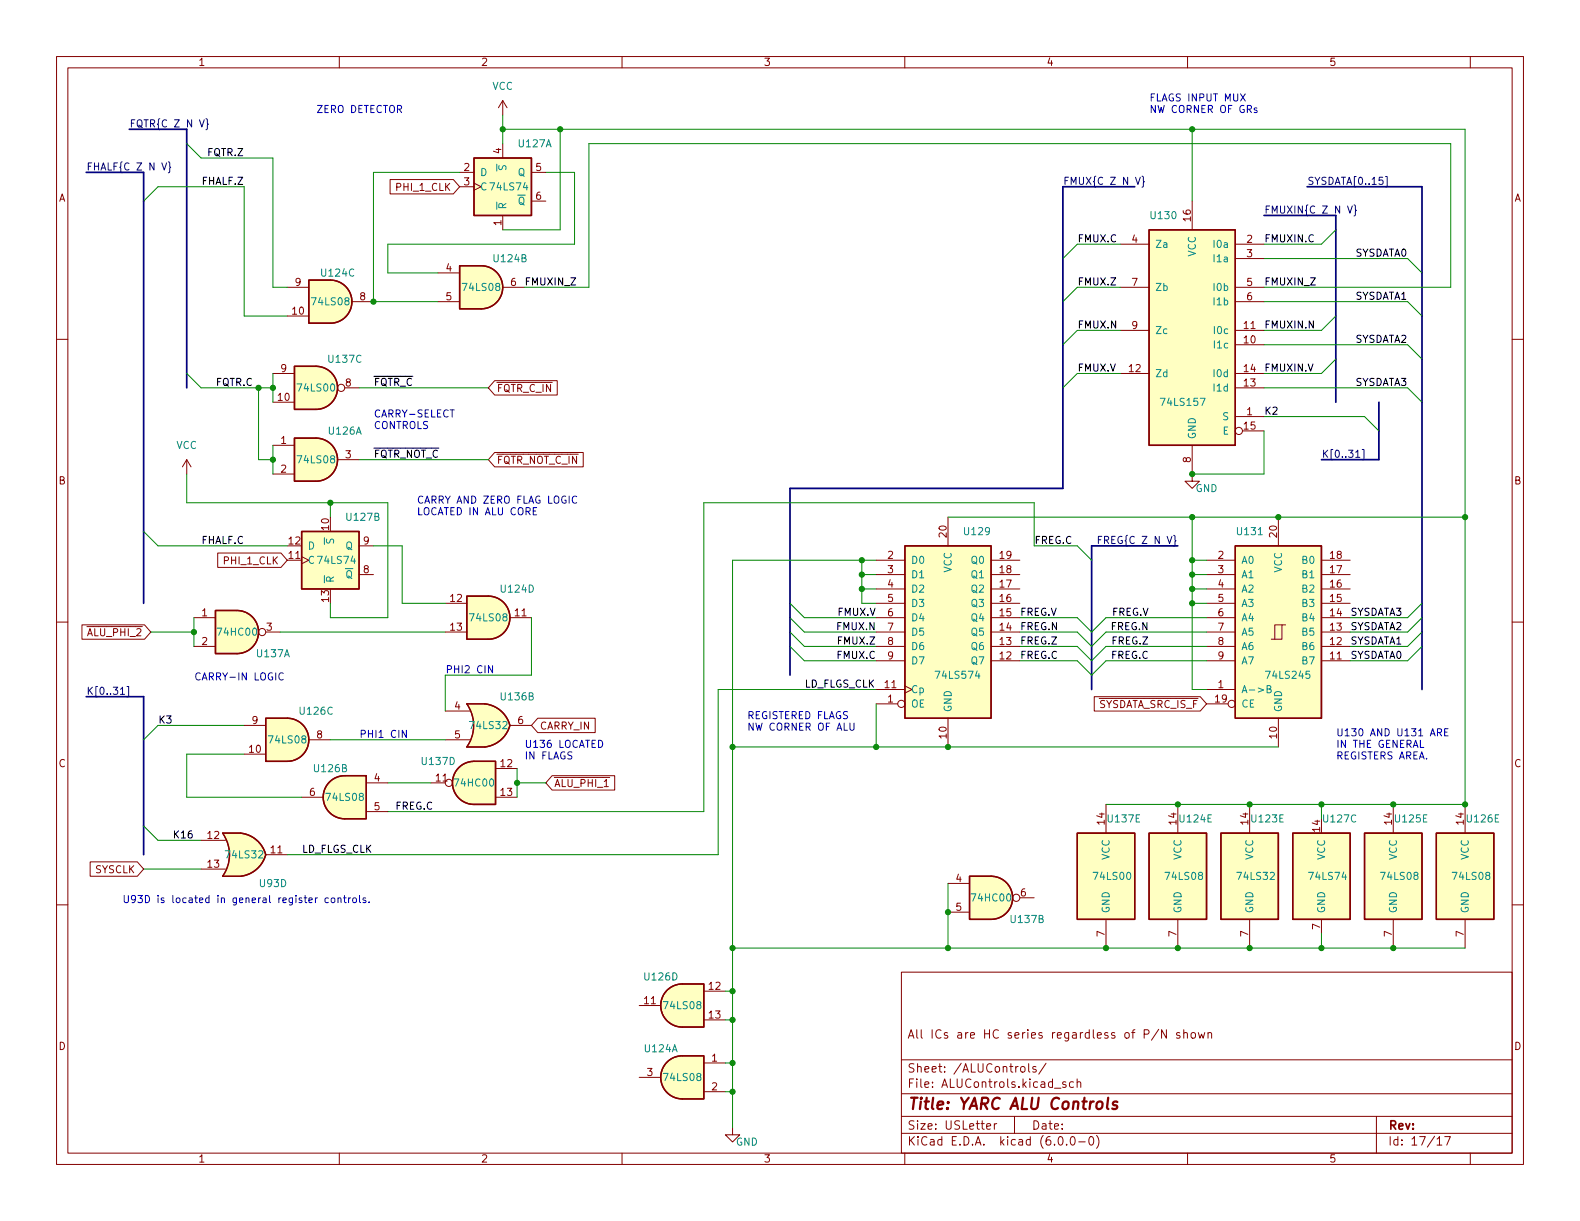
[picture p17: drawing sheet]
<svg xmlns="http://www.w3.org/2000/svg" width="279mm" height="216mm" viewBox="0 0 279 216" stroke-linecap="round" stroke-linejoin="round" font-family="sans-serif">
<defs><g id="words">
<text font-size="2.8" fill="#840000" x="160.4" y="196.2">Title: YARC ALU Controls</text>
<g font-size="2.1" fill="#840000">
<text x="160.4" y="183.6">All ICs are HC series regardless of P/N shown</text>
<text x="160.4" y="189.7">Sheet: /ALUControls/</text>
<text x="160.4" y="192.4">File: ALUControls.kicad_sch</text>
<text x="160.4" y="202.5">KiCad E.D.A. kicad (6.0.0-0)</text>
<text x="160.4" y="199.7">Size: USLetter</text>
<text x="182.4" y="199.7">Date:</text>
<text x="245.4" y="199.7">Rev:</text>
<text x="245.4" y="202.5">Id: 17/17</text>
</g>
<g font-size="1.8" fill="#840000">
<text x="35" y="11.6">1</text>
<text x="85" y="11.6">2</text>
<text x="135" y="11.6">3</text>
<text x="185" y="11.6">4</text>
<text x="235" y="11.6">5</text>
<text x="88.6" y="27.2" transform="rotate(-90 88.6 27.2)">4</text>
<text x="10.3" y="35.6">A</text>
<text x="70.3" y="33.7">PHI_1_CLK</text>
<text x="82.1" y="30.2">2</text>
<text x="82.1" y="32.8">3</text>
<text x="94.8" y="30.2">5</text>
<text x="94.8" y="35.3">6</text>
<text x="267.7" y="35.6">A</text>
<text x="88.6" y="39.9" transform="rotate(-90 88.6 39.9)">1</text>
<text x="210.6" y="39.1" transform="rotate(-90 210.6 39.1)">16</text>
<text x="200.2" y="42.9">4</text>
<text x="220.5" y="42.9">2</text>
<text x="220.5" y="45.5">3</text>
<text x="52.2" y="50.5">9</text>
<text x="63.6" y="53.1">8</text>
<text x="78.9" y="48">4</text>
<text x="78.9" y="53.1">5</text>
<text x="90.3" y="50.5">6</text>
<text x="200.2" y="50.5">7</text>
<text x="220.5" y="50.5">5</text>
<text x="220.5" y="53.1">6</text>
<text x="51.7" y="55.6">10</text>
<text x="200.2" y="58.2">9</text>
<text x="220" y="58.2">11</text>
<text x="49.7" y="65.8">9</text>
<text x="199.7" y="65.8">12</text>
<text x="220" y="60.7">10</text>
<text x="220" y="65.8">14</text>
<text x="49.2" y="70.9">10</text>
<text x="61.1" y="68.3">8</text>
<text x="87.8" y="69.3">~{FQTR_C_IN}</text>
<text x="220" y="68.3">13</text>
<text x="220" y="75.9">15</text>
<text x="220.5" y="73.4">1</text>
<text x="49.7" y="78.5">1</text>
<text x="49.7" y="83.6">2</text>
<text x="61.1" y="81">3</text>
<text x="87.8" y="82">~{FQTR_NOT_C_IN}</text>
<text x="210.6" y="81.8" transform="rotate(-90 210.6 81.8)">8</text>
<text x="10.3" y="85.7">B</text>
<text x="267.7" y="85.7">B</text>
<text x="58.2" y="93.7" transform="rotate(-90 58.2 93.7)">10</text>
<text x="167.4" y="95" transform="rotate(-90 167.4 95)">20</text>
<text x="225.8" y="95" transform="rotate(-90 225.8 95)">20</text>
<text x="39.8" y="99.8">PHI_1_CLK</text>
<text x="51.1" y="98.8">11</text>
<text x="51.1" y="96.3">12</text>
<text x="64.3" y="101.3">8</text>
<text x="64.3" y="96.3">9</text>
<text x="157" y="98.8">2</text>
<text x="157" y="101.3">3</text>
<text x="176.8" y="101.3">18</text>
<text x="176.8" y="98.8">19</text>
<text x="215.4" y="98.8">2</text>
<text x="215.4" y="101.3">3</text>
<text x="235.2" y="101.3">17</text>
<text x="235.2" y="98.8">18</text>
<text x="58.2" y="106.4" transform="rotate(-90 58.2 106.4)">13</text>
<text x="79.7" y="106.4">12</text>
<text x="157" y="103.9">4</text>
<text x="157" y="106.4">5</text>
<text x="176.8" y="106.4">16</text>
<text x="176.8" y="103.9">17</text>
<text x="215.4" y="103.9">4</text>
<text x="215.4" y="106.4">5</text>
<text x="235.2" y="106.4">15</text>
<text x="235.2" y="103.9">16</text>
<text x="14.3" y="112.5">~{ALU_PHI_2}</text>
<text x="35.7" y="109">1</text>
<text x="47.1" y="111.5">3</text>
<text x="79.7" y="111.5">13</text>
<text x="91.1" y="109">11</text>
<text x="157" y="109">6</text>
<text x="157" y="111.5">7</text>
<text x="176.8" y="111.5">14</text>
<text x="176.8" y="109">15</text>
<text x="215.4" y="109">6</text>
<text x="215.4" y="111.5">7</text>
<text x="235.2" y="111.5">13</text>
<text x="235.2" y="109">14</text>
<text x="35.7" y="114">2</text>
<text x="157" y="114">8</text>
<text x="157" y="116.6">9</text>
<text x="176.8" y="116.6">12</text>
<text x="176.8" y="114">13</text>
<text x="215.4" y="114">8</text>
<text x="215.4" y="116.6">9</text>
<text x="235.2" y="116.6">11</text>
<text x="235.2" y="114">12</text>
<text x="80.4" y="125.5">4</text>
<text x="156.5" y="121.7">11</text>
<text x="157" y="124.2">1</text>
<text x="192.7" y="125.2">~{SYSDATA_SRC_IS_F}</text>
<text x="214.9" y="124.2">19</text>
<text x="215.4" y="121.7">1</text>
<text x="44.6" y="128">9</text>
<text x="56" y="130.6">8</text>
<text x="80.4" y="130.6">5</text>
<text x="91.6" y="128">6</text>
<text x="95.4" y="129">CARRY_IN</text>
<text x="167.4" y="130.5" transform="rotate(-90 167.4 130.5)">10</text>
<text x="225.8" y="130.5" transform="rotate(-90 225.8 130.5)">10</text>
<text x="10.3" y="135.6">C</text>
<text x="44.1" y="133.1">10</text>
<text x="88.6" y="135.6">12</text>
<text x="267.7" y="135.6">C</text>
<text x="54.8" y="140.7">6</text>
<text x="66.2" y="138.2">4</text>
<text x="66.2" y="143.3">5</text>
<text x="77.1" y="138.2">11</text>
<text x="88.6" y="140.7">13</text>
<text x="97.9" y="139.2">~{ALU_PHI_1}</text>
<text x="36.7" y="148.3">12</text>
<text x="195.3" y="145.8" transform="rotate(-90 195.3 145.8)">14</text>
<text x="208" y="145.8" transform="rotate(-90 208 145.8)">14</text>
<text x="220.7" y="145.8" transform="rotate(-90 220.7 145.8)">14</text>
<text x="233.4" y="147" transform="rotate(-90 233.4 147)">14</text>
<text x="246.1" y="145.8" transform="rotate(-90 246.1 145.8)">14</text>
<text x="258.8" y="145.8" transform="rotate(-90 258.8 145.8)">14</text>
<text x="16.8" y="154.4">SYSCLK</text>
<text x="36.7" y="153.4">13</text>
<text x="47.9" y="150.9">11</text>
<text x="169.1" y="156">4</text>
<text x="169.1" y="161">5</text>
<text x="180.5" y="158.5">6</text>
<text x="195.3" y="165.6" transform="rotate(-90 195.3 165.6)">7</text>
<text x="208" y="165.6" transform="rotate(-90 208 165.6)">7</text>
<text x="220.7" y="165.6" transform="rotate(-90 220.7 165.6)">7</text>
<text x="233.4" y="164.3" transform="rotate(-90 233.4 164.3)">7</text>
<text x="246.1" y="165.6" transform="rotate(-90 246.1 165.6)">7</text>
<text x="258.8" y="165.6" transform="rotate(-90 258.8 165.6)">7</text>
<text x="114" y="177.5">11</text>
<text x="125.4" y="175">12</text>
<text x="10.3" y="185.7">D</text>
<text x="125.4" y="180.1">13</text>
<text x="267.7" y="185.7">D</text>
<text x="114.4" y="190.2">3</text>
<text x="125.9" y="187.7">1</text>
<text x="125.9" y="192.8">2</text>
<text x="35" y="205.6">1</text>
<text x="85" y="205.6">2</text>
<text x="135" y="205.6">3</text>
<text x="185" y="205.6">4</text>
<text x="235" y="205.6">5</text>
</g>
<g font-size="1.8" fill="#008484">
<text x="87" y="15.9">VCC</text>
<text x="91.8" y="26">U127A</text>
<text x="84.8" y="31.1">D</text>
<text x="84.8" y="33.7">C 74LS74</text>
<text x="91.6" y="31.1">Q</text>
<text x="89.5" y="37.1" transform="rotate(-90 89.5 37.1)">~{R}</text>
<text x="90.2" y="36.2">~{Q}</text>
<text x="203.6" y="38.7">U130</text>
<text x="87.4" y="46.4">U124B</text>
<text x="204.2" y="43.8">Za</text>
<text x="211.5" y="45.4" transform="rotate(-90 211.5 45.4)">VCC</text>
<text x="215" y="43.8">I0a</text>
<text x="215" y="46.4">I1a</text>
<text x="55.3" y="54">74LS08</text>
<text x="56.9" y="48.9">U124C</text>
<text x="82" y="51.4">74LS08</text>
<text x="204.2" y="51.4">Zb</text>
<text x="214.9" y="51.4">I0b</text>
<text x="214.9" y="54">I1b</text>
<text x="204.2" y="59.1">Zc</text>
<text x="215" y="59.1">I0c</text>
<text x="58.2" y="64.1">U137C</text>
<text x="215" y="61.6">I1c</text>
<text x="52.8" y="69.2">74LS00</text>
<text x="204.2" y="66.7">Zd</text>
<text x="205.5" y="71.8">74LS157</text>
<text x="214.9" y="69.2">I1d</text>
<text x="214.9" y="66.7">I0d</text>
<text x="58.2" y="76.8">U126A</text>
<text x="211.5" y="77.7" transform="rotate(-90 211.5 77.7)">GND</text>
<text x="216.2" y="74.3">S</text>
<text x="216.2" y="76.8">E</text>
<text x="31.2" y="79.4">VCC</text>
<text x="52.8" y="81.9">74LS08</text>
<text x="211.4" y="87">GND</text>
<text x="61.4" y="92.1">U127B</text>
<text x="170.6" y="94.6">U129</text>
<text x="218.9" y="94.6">U131</text>
<text x="54.4" y="99.7">C 74LS74</text>
<text x="54.4" y="97.2">D</text>
<text x="61.1" y="97.2">Q</text>
<text x="161" y="99.7">D0</text>
<text x="168.3" y="101.3" transform="rotate(-90 168.3 101.3)">VCC</text>
<text x="171.9" y="99.7">Q0</text>
<text x="219.5" y="99.7">A0</text>
<text x="226.7" y="101.3" transform="rotate(-90 226.7 101.3)">VCC</text>
<text x="230.4" y="99.7">B0</text>
<text x="59.1" y="103.1" transform="rotate(-90 59.1 103.1)">~{R}</text>
<text x="59.7" y="102.2">~{Q}</text>
<text x="88.7" y="104.8">U124D</text>
<text x="161" y="102.2">D1</text>
<text x="161" y="104.8">D2</text>
<text x="161" y="107.3">D3</text>
<text x="171.9" y="107.3">Q3</text>
<text x="171.9" y="104.8">Q2</text>
<text x="171.9" y="102.2">Q1</text>
<text x="219.5" y="102.2">A1</text>
<text x="219.5" y="104.8">A2</text>
<text x="219.5" y="107.3">A3</text>
<text x="230.4" y="107.3">B3</text>
<text x="230.4" y="104.8">B2</text>
<text x="230.4" y="102.2">B1</text>
<text x="38.7" y="112.4">74HC00</text>
<text x="83.3" y="109.9">74LS08</text>
<text x="161" y="109.9">D4</text>
<text x="161" y="112.4">D5</text>
<text x="171.9" y="112.4">Q5</text>
<text x="171.9" y="109.9">Q4</text>
<text x="219.5" y="109.9">A4</text>
<text x="219.5" y="112.4">A5</text>
<text x="230.4" y="112.4">B5</text>
<text x="230.4" y="109.9">B4</text>
<text x="45.5" y="116.2">U137A</text>
<text x="161" y="114.9">D6</text>
<text x="161" y="117.5">D7</text>
<text x="171.9" y="117.5">Q7</text>
<text x="171.9" y="114.9">Q6</text>
<text x="219.5" y="114.9">A6</text>
<text x="219.5" y="117.5">A7</text>
<text x="230.4" y="117.5">B7</text>
<text x="230.4" y="114.9">B6</text>
<text x="88.7" y="123.8">U136B</text>
<text x="161" y="125.1">OE</text>
<text x="161" y="122.6">Cp</text>
<text x="165.7" y="120">74LS574</text>
<text x="168.3" y="126" transform="rotate(-90 168.3 126)">GND</text>
<text x="219.5" y="122.6">A-&gt;B</text>
<text x="219.5" y="125.1">CE</text>
<text x="224.2" y="120">74LS245</text>
<text x="226.7" y="126" transform="rotate(-90 226.7 126)">GND</text>
<text x="47.7" y="131.4">74LS08</text>
<text x="53.1" y="126.4">U126C</text>
<text x="83.3" y="128.9">74LS32</text>
<text x="55.7" y="136.5">U126B</text>
<text x="74.7" y="135.3">U137D</text>
<text x="57.9" y="141.6">74LS08</text>
<text x="80.6" y="139.1">74HC00</text>
<text x="196" y="145.4">U137E</text>
<text x="208.7" y="145.4">U124E</text>
<text x="221.4" y="145.4">U123E</text>
<text x="234.1" y="145.4">U127C</text>
<text x="246.8" y="145.4">U125E</text>
<text x="259.5" y="145.4">U126E</text>
<text x="40.1" y="151.8">74LS32</text>
<text x="193.6" y="155.6">74LS00</text>
<text x="196.2" y="152.1" transform="rotate(-90 196.2 152.1)">VCC</text>
<text x="206.3" y="155.6">74LS08</text>
<text x="208.9" y="152.1" transform="rotate(-90 208.9 152.1)">VCC</text>
<text x="219" y="155.6">74LS32</text>
<text x="221.6" y="152.1" transform="rotate(-90 221.6 152.1)">VCC</text>
<text x="231.7" y="155.6">74LS74</text>
<text x="234.3" y="152.1" transform="rotate(-90 234.3 152.1)">VCC</text>
<text x="244.4" y="155.6">74LS08</text>
<text x="247" y="152.1" transform="rotate(-90 247 152.1)">VCC</text>
<text x="257.1" y="155.6">74LS08</text>
<text x="259.7" y="152.1" transform="rotate(-90 259.7 152.1)">VCC</text>
<text x="46" y="156.8">U93D</text>
<text x="172" y="159.4">74HC00</text>
<text x="196.2" y="161.5" transform="rotate(-90 196.2 161.5)">GND</text>
<text x="208.9" y="161.5" transform="rotate(-90 208.9 161.5)">GND</text>
<text x="221.6" y="161.5" transform="rotate(-90 221.6 161.5)">GND</text>
<text x="234.3" y="161.5" transform="rotate(-90 234.3 161.5)">GND</text>
<text x="247" y="161.5" transform="rotate(-90 247 161.5)">GND</text>
<text x="259.7" y="161.5" transform="rotate(-90 259.7 161.5)">GND</text>
<text x="178.9" y="163.2">U137B</text>
<text x="114.1" y="173.4">U126D</text>
<text x="117.6" y="178.4">74LS08</text>
<text x="114.1" y="186.1">U124A</text>
<text x="117.6" y="191.1">74LS08</text>
<text x="130.1" y="202.6">GND</text>
</g>
<g font-size="1.8" fill="#0000c2">
<text x="203.2" y="17.9">FLAGS INPUT MUX</text>
<text x="55.9" y="20">ZERO DETECTOR</text>
<text x="203.2" y="20">NW CORNER OF GRs</text>
<text x="66" y="73.8">CARRY-SELECT</text>
<text x="66" y="75.9">CONTROLS</text>
<text x="73.7" y="89">CARRY AND ZERO FLAG LOGIC</text>
<text x="73.7" y="91.1">LOCATED IN ALU CORE</text>
<text x="78.7" y="119">PHI2 CIN</text>
<text x="34.3" y="120.3">CARRY-IN LOGIC</text>
<text x="63.5" y="130.5">PHI1 CIN</text>
<text x="132.1" y="127.1">REGISTERED FLAGS</text>
<text x="132.1" y="129.2">NW CORNER OF ALU</text>
<text x="236.2" y="130.2">U130 AND U131 ARE</text>
<text x="92.7" y="132.2">U136 LOCATED</text>
<text x="92.7" y="134.3">IN FLAGS</text>
<text x="236.2" y="132.2">IN THE GENERAL</text>
<text x="236.2" y="134.3">REGISTERS AREA.</text>
<text x="21.6" y="159.7">U93D is located in general register controls.</text>
</g>
<g font-size="1.8" fill="#000084">
<text x="22.9" y="22.5">FQTR{C Z N V}</text>
<text x="15.2" y="30.1">FHALF{C Z N V}</text>
<text x="188" y="32.7">FMUX{C Z N V}</text>
<text x="231.1" y="32.7">SYSDATA[0..15]</text>
<text x="223.5" y="37.8">FMUXIN{C Z N V}</text>
<text x="233.7" y="80.9">K[0..31]</text>
<text x="195.7" y="96.2">FREG{C Z N V}</text>
<text x="15.2" y="122.8">K[0..31]</text>
</g>
<g font-size="1.8">
<text x="36.8" y="27.6">FQTR.Z</text>
<text x="35.8" y="32.7">FHALF.Z</text>
<text x="190.5" y="42.8">FMUX.C</text>
<text x="223.5" y="42.8">FMUXIN.C</text>
<text x="239.5" y="45.4">SYSDATA0</text>
<text x="92.7" y="50.5">FMUXIN_Z</text>
<text x="190.5" y="50.5">FMUX.Z</text>
<text x="223.5" y="50.5">FMUXIN_Z</text>
<text x="239.5" y="53">SYSDATA1</text>
<text x="190.5" y="58.1">FMUX.N</text>
<text x="223.5" y="58.1">FMUXIN.N</text>
<text x="190.5" y="65.7">FMUX.V</text>
<text x="223.5" y="65.7">FMUXIN.V</text>
<text x="239.5" y="60.6">SYSDATA2</text>
<text x="38.1" y="68.2">FQTR.C</text>
<text x="66" y="68.2">~{FQTR_C}</text>
<text x="239.5" y="68.2">SYSDATA3</text>
<text x="223.5" y="73.3">K2</text>
<text x="66" y="80.9">~{FQTR_NOT_C}</text>
<text x="35.6" y="96.2">FHALF.C</text>
<text x="182.9" y="96.2">FREG.C</text>
<text x="148.2" y="111.4">FMUX.N</text>
<text x="148.3" y="108.9">FMUX.V</text>
<text x="148.4" y="114">FMUX.Z</text>
<text x="180.3" y="114">FREG.Z</text>
<text x="180.3" y="111.4">FREG.N</text>
<text x="180.3" y="108.9">FREG.V</text>
<text x="196.5" y="111.4">FREG.N</text>
<text x="196.6" y="108.9">FREG.V</text>
<text x="196.7" y="114">FREG.Z</text>
<text x="238.8" y="111.4">SYSDATA2</text>
<text x="238.8" y="114">SYSDATA1</text>
<text x="238.8" y="108.9">SYSDATA3</text>
<text x="148.2" y="116.5">FMUX.C</text>
<text x="180.3" y="116.5">FREG.C</text>
<text x="196.5" y="116.5">FREG.C</text>
<text x="238.8" y="116.5">SYSDATA0</text>
<text x="142.2" y="121.6">LD_FLGS_CLK</text>
<text x="27.9" y="127.9">K3</text>
<text x="69.8" y="143.2">FREG.C</text>
<text x="30.5" y="148.2">K16</text>
<text x="53.3" y="150.8">LD_FLGS_CLK</text>
</g>
</g></defs>
<g fill="none" stroke="#840000" stroke-width=".18">
<path d="M10 10h259.4v195.9h-259.4zM12 12h255.4v191.9h-255.4zM60 10v2M88.9 17.8l-.8 1.3M88.9 17.8v2.5M88.9 17.8l.8 1.3M110 10v2M160 10v2M210 10v2M260 10v2M69 31.7h11.2l1.1 1.3-1.1 1.3h-11.2zM81.3 30.5h2.5"/>
<path d="M81.3 33h2.5M83.8 32.4l1.3 .6-1.3 .7M88.9 25.4v2.5M88.9 38.1v2.5M94 30.5h2.5M94 35.6h2.5M210.8 35.6v5M10 60h2M50.8 50.8h3.8M50.8 55.9h3.8M62.2 53.3h3.8M77.5 53.3h3.8"/>
<path d="M77.5 48.3h3.8M88.9 50.8h3.8M198.1 58.4h5.1M198.1 43.2h5.1M198.1 50.8h5.1M218.4 58.4h5.1M218.4 43.2h5.1M218.4 45.7h5.1M218.4 50.8h5.1M218.4 53.3h5.1M267.4 60h2M48.3 66h3.8"/>
<path d="M48.3 71.1h3.8M48.3 78.7h3.8M61 68.6h2.5M87.5 67.3h11v2.6h-11l-1.1-1.3zM198.1 66h5.1M210.8 78.7v6.4h1.3l-1.3 1.3-1.3-1.3h1.3M218.4 73.7h5.1M218.4 61h5.1M218.4 66h5.1M218.4 68.6h5.1M219.7 76.2h3.8M33 81.3l-.7 1.3"/>
<path d="M33 81.3v2.5M33 81.3l.8 1.3M38.5 97.8h11.2l1.1 1.3-1.1 1.2h-11.2zM48.3 83.8h3.8M50.8 99.1h2.5M53.3 98.4l1.3 .7-1.3 .6M59.7 81.3h3.8M63.5 96.5h2.5M87.5 80h15.6v2.6h-15.6l-1.1-1.3zM154.9 99.1h5.1M167.6 91.4v5.1M175.3 99.1h5"/>
<path d="M213.4 99.1h5M226.1 91.4v5.1M233.7 99.1h5.1M10 110h2M14.5 110.5h11.1l1.1 1.3-1.1 1.2h-11.1zM34.3 109.2h3.8M34.3 114.3h3.8M47 111.8h2.5M63.5 101.6h2.5M78.7 106.7h3.8M78.7 111.8h3.8M90.2 109.2h3.8"/>
<path d="M154.9 109.2h5.1M154.9 106.7h5.1M154.9 111.8h5.1M154.9 116.8h5.1M154.9 114.3h5.1M154.9 104.1h5.1M154.9 101.6h5.1M175.3 109.2h5M175.3 106.7h5M175.3 111.8h5M175.3 116.8h5M175.3 114.3h5"/>
<path d="M175.3 104.1h5M175.3 101.6h5M213.4 109.2h5M213.4 106.7h5M213.4 111.8h5M213.4 116.8h5M213.4 114.3h5M213.4 104.1h5M213.4 101.6h5M226.7 110.5h-1.3v2.5M227.3 110.5h-.6v2.5h-1.9M233.7 109.2h5.1"/>
<path d="M233.7 106.7h5.1M233.7 111.8h5.1M233.7 116.8h5.1M233.7 114.3h5.1M233.7 104.1h5.1M233.7 101.6h5.1M267.4 110h2M43.2 128.3h3.8M43.2 133.4h3.8M54.6 130.8h3.8M64.8 138.4h3.8M76.2 138.4h2.5"/>
<path d="M78.7 125.7h4.4M78.7 130.8h4.4M85.7 124.5h-3.2a6.6 6.6 0 0 1 0 7.6h3.2M87.6 135.9h3.8M90.2 128.3h3.8M95.1 127h10.2v2.5h-10.2l-1.1-1.2zM97.6 137.2h11.1v2.5h-11.1l-1.1-1.3zM154.9 121.9h5.1M154.9 124.5h3.8M160 121.3l1.3 .6-1.3 .7M167.6 127v5.1M193.5 123.2h18.7l1.2 1.3-1.2 1.2h-18.7z"/>
<path d="M213.4 121.9h5M213.4 124.5h3.8M226.1 127v5.1M10 160h2M15.9 152.4h8.4l1.1 1.3-1.1 1.2h-8.4zM35.6 148.6h4.3M35.6 153.7h4.3M42.5 147.3h-3.1a6.6 6.6 0 0 1 0 7.6h3.1M47 151.1h3.8M53.3 141h3.8M64.8 143.5h3.8M87.6 141h3.8"/>
<path d="M167.6 156.2h3.8M180.3 158.8h2.6M195.6 142.2v5.1M208.3 142.2v5.1M221 142.2v5.1M246.4 142.2v5.1M259.1 142.2v5.1M267.4 160h2M113 177.8h3.8M124.5 175.3h3.8M159.4 171.9h108v32h-108zM167.6 161.3h3.8"/>
<path d="M195.6 162.6v5M208.3 162.6v5M221 162.6v5M233.7 162.6v2.5M246.4 162.6v5M259.1 162.6v5M113 190.5h3.8M124.5 180.3h3.8M124.5 188h3.8M124.5 193h3.8M129.5 199.4v1.3h1.3l-1.3 1.2-1.2-1.2h1.2M159.4 197.4h108"/>
<path d="M159.4 193.4h108M159.4 187.4h108M174.5 199.2l.7-.2-.1-.3h-.4l-.2 .2v.7h.6M175.8 198.7v1M176.3 198.7h-.3l-.2 .3M179.4 197.4v3M180.6 188.7l.4-.1 .3 .3v.4l-.3 .3-.4-.1-.1-.2v-.4zM181.9 188.1v1.3l.2 .2M183.2 188.7l-.4-.1-.2 .2 .1 .2 .5 .1v.4h-.6M185 188l-1.3 1.9M186.5 192.4h1.1M188.5 191.4l-.4-.1-.2 .2 .1 .2 .5 .2v.3h-.6"/>
<path d="M189.8 191.4l-.4-.1-.3 .3v.4l.2 .2h.5M190.5 191.4l.2-.1 .3 .1 .1 .9M190.5 190.8v1.5M204.9 182l-1.3 1.9M206.3 182.1v1.5l-.9-1.5v1.5M208.6 182.6h-.3l-.3 .2 .1 .2 .5 .2v.3h-.6M209.3 182.7l.2-.1h.4l.1 1M209.3 182.1v1.5M210.8 182.6h.3l.3 .3v.4l-.3 .3-.3-.1-.2-.2v-.4zM211.9 182.6l.3 1 .3-.7 .3 .7 .2-1M213.6 182.7l.2-.1h.4l.1 1M213.6 182.6v1"/>
<path d="M243.4 197.4v6.5M60 203.9v2M110 203.9v2M159.4 200.4h108M160 203.9v2M187.3 201h.2a.81 .81 0 0 1 .6 .6 .81 .81 0 0 1-.3 .8l-.2 .1a.81 .81 0 0 1-.6-.6 .81 .81 0 0 1 .3-.9zM188.6 202.3v.2M189.5 201h.1a.81 .81 0 0 1 .6 .6 .81 .81 0 0 1-.3 .8l-.1 .1a.81 .81 0 0 1-.6-.6 .81 .81 0 0 1 .3-.9zM190.8 201.9h1.1M192.8 201h.1a.81 .81 0 0 1 .6 .6 .81 .81 0 0 1-.3 .8l-.2 .1a.81 .81 0 0 1-.5-.6 .81 .81 0 0 1 .3-.9zM193.9 200.8a1.72 1.72 0 0 1 0 2.2M210 203.9v2"/>
<path d="M254.1 201.4l.4-.4v1.5M254.1 202.5h.9M255.5 201h1l-.7 1.5M260 203.9v2"/>
<circle cx="60.3" cy="68.6" r=".63"/>
<circle cx="219.1" cy="76.2" r=".63"/>
<circle cx="46.4" cy="111.8" r=".63"/>
<circle cx="79.4" cy="138.4" r=".63"/>
<circle cx="159.4" cy="124.5" r=".63"/>
<circle cx="217.8" cy="124.5" r=".63"/>
<circle cx="179.7" cy="158.7" r=".63"/>
</g>
<path d="M196 194.1l-.2 1.7 .2 .3M197.6 194.9a.49 .49 0 0 0-.8 .3l.1 .1 .6 .2 .1 .2-.2 .3-.2 .1-.5-.1" fill="none" stroke="#840000" stroke-width=".4"/>
<g fill="#ffffc2" stroke="#ffffc2" stroke-width=".18">
<path d="M190.5 147.3h10.2v15.3h-10.2z"/>
<path d="M203.2 40.6h15.2v38.1h-15.2z"/>
<path d="M86.4 105.4a3.8 3.8 0 0 1 3.8 3.8 3.8 3.8 0 0 1-3.8 3.8z"/>
<path d="M82.5 105.4h3.9v7.6h-3.9z"/>
<path d="M218.4 96.5h15.3v30.5h-15.3z"/>
<path d="M160 96.5h15.3v30.5h-15.3z"/>
<path d="M85.2 126.9l5 1.4a5.2 5.2 0 0 1-4.4 3.8z"/>
<path d="M82.5 132.1h3.2z"/>
<path d="M82.5 124.5h3.2z"/>
<path d="M82.5 124.5h3.2v7.6h-3.2a6.7 6.7 0 0 0 0-7.6z"/>
<path d="M85.8 124.5a5.1 5.1 0 0 1 4.4 3.8l-5 1.3z"/>
<path d="M81.1 135.7a3.8 3.8 0 0 1 2.7-1.1v7.6a3.8 3.8 0 0 1-3.5-2.3 3.8 3.8 0 0 1 .8-4.2z"/>
<path d="M83.8 134.6h3.8v7.6h-3.8z"/>
<path d="M175.3 154.9a3.8 3.8 0 0 1 3.8 3.9 3.8 3.8 0 0 1-3.8 3.8z"/>
<path d="M171.4 154.9h3.9v7.7h-3.9z"/>
<path d="M83.8 27.9h10.2v10.2h-10.2z"/>
<path d="M58.4 49.5a3.8 3.8 0 0 1 3.8 3.8 3.8 3.8 0 0 1-3.8 3.9z"/>
<path d="M54.6 49.5h3.8v7.7h-3.8z"/>
<path d="M55.9 64.8a3.8 3.8 0 0 1 3.8 3.8 3.8 3.8 0 0 1-3.8 3.8z"/>
<path d="M52.1 64.8h3.8v7.6h-3.8z"/>
<path d="M55.9 77.5a3.8 3.8 0 0 1 3.8 3.8 3.8 3.8 0 0 1-3.8 3.8z"/>
<path d="M52.1 77.5h3.8v7.6h-3.8z"/>
<path d="M215.9 147.3h10.2v15.3h-10.2z"/>
<path d="M53.3 94h10.2v10.1h-10.2z"/>
<path d="M228.6 147.3h10.2v15.3h-10.2z"/>
<path d="M254 147.3h10.2v15.3h-10.2z"/>
<path d="M241.3 147.3h10.2v15.3h-10.2z"/>
<path d="M85.1 47a3.8 3.8 0 0 1 3.8 3.8 3.8 3.8 0 0 1-3.8 3.8z"/>
<path d="M81.3 47h3.8v7.6h-3.8z"/>
<path d="M118 175.1a3.8 3.8 0 0 1 2.6-1.1v7.6a3.8 3.8 0 0 1-3.5-2.3 3.8 3.8 0 0 1 .9-4.2z"/>
<path d="M120.6 174h3.9v7.6h-3.9z"/>
<path d="M118 187.8a3.8 3.8 0 0 1 2.6-1.1v7.6a3.8 3.8 0 0 1-3.5-2.3 3.8 3.8 0 0 1 .9-4.2z"/>
<path d="M120.6 186.7h3.9v7.6h-3.9z"/>
<path d="M42 149.8l5 1.3a5.2 5.2 0 0 1-4.4 3.8z"/>
<path d="M39.4 154.9h3.1z"/>
<path d="M39.4 147.3h3.1z"/>
<path d="M39.4 147.3h3.1v7.6h-3.1a6.7 6.7 0 0 0 0-7.6z"/>
<path d="M42.6 147.3a5.1 5.1 0 0 1 4.4 3.8l-5 1.3z"/>
<path d="M58.3 138.3a3.8 3.8 0 0 1 2.7-1.1v7.6a3.8 3.8 0 0 1-3.6-2.4 3.8 3.8 0 0 1 .9-4.1z"/>
<path d="M61 137.2h3.8v7.6h-3.8z"/>
<path d="M41.9 108a3.8 3.8 0 0 1 3.8 3.8 3.8 3.8 0 0 1-3.8 3.8z"/>
<path d="M38.1 108h3.8v7.6h-3.8z"/>
<path d="M50.8 127a3.8 3.8 0 0 1 3.8 3.8 3.8 3.8 0 0 1-3.8 3.8z"/>
<path d="M47 127h3.8v7.6h-3.8z"/>
<path d="M203.2 147.3h10.2v15.3h-10.2z"/>
</g>
<g fill="none" stroke="#840000" stroke-width=".25">
<path d="M83.8 27.9h10.2v10.2h-10.2zM58.4 49.5h-3.8v7.7h3.8M58.4 49.5a3.8 3.8 0 0 1 3.8 3.8 3.8 3.8 0 0 1-3.8 3.9M81.3 47h3.8a3.8 3.8 0 0 1 3.8 3.8 3.8 3.8 0 0 1-3.8 3.8h-3.8zM203.2 40.6h15.2v38.1h-15.2zM52.1 64.8h3.8a3.8 3.8 0 0 1 3.8 3.8 3.8 3.8 0 0 1-3.8 3.8h-3.8zM52.1 77.5h3.8a3.8 3.8 0 0 1 3.8 3.8 3.8 3.8 0 0 1-3.8 3.8h-3.8zM53.3 94h10.2v10.1h-10.2zM160 96.5h15.3v30.5h-15.3zM218.4 96.5h15.3v30.5h-15.3zM38.1 108h3.8a3.8 3.8 0 0 1 3.8 3.8 3.8 3.8 0 0 1-3.8 3.8h-3.8zM86.4 105.4h-3.9v7.6h3.9"/>
<path d="M86.4 105.4a3.8 3.8 0 0 1 3.8 3.8 3.8 3.8 0 0 1-3.8 3.8M47 127h3.8a3.8 3.8 0 0 1 3.8 3.8 3.8 3.8 0 0 1-3.8 3.8h-3.8zM58.3 138.3a3.8 3.8 0 0 1 2.7-1.1h3.8v7.6h-3.8a3.8 3.8 0 0 1-3.6-2.4 3.8 3.8 0 0 1 .9-4.1zM81.1 135.7a3.8 3.8 0 0 1 2.7-1.1h3.8v7.6h-3.8a3.8 3.8 0 0 1-3.5-2.3 3.8 3.8 0 0 1 .8-4.2zM85.7 124.5h-3.1a6.6 6.6 0 0 1 0 7.6h3.1M85.8 124.5a5.1 5.1 0 0 1 4.4 3.8M90.2 128.3a5.2 5.2 0 0 1-4.4 3.8M42.5 147.3h-3.1a6.6 6.6 0 0 1 0 7.6h3.1M42.6 147.3a5.1 5.1 0 0 1 4.4 3.8M47 151.1a5.2 5.2 0 0 1-4.4 3.8M175.3 154.9h-3.9v7.7h3.9M175.3 154.9a3.8 3.8 0 0 1 3.8 3.9 3.8 3.8 0 0 1-3.8 3.8"/>
<path d="M190.5 147.3h10.2v15.3h-10.2zM203.2 147.3h10.2v15.3h-10.2zM215.9 147.3h10.2v15.3h-10.2zM228.6 147.3h10.2v15.3h-10.2zM241.3 147.3h10.2v15.3h-10.2zM254 147.3h10.2v15.3h-10.2zM118 175.1a3.8 3.8 0 0 1 2.6-1.1h3.9v7.6h-3.9a3.8 3.8 0 0 1-3.5-2.3 3.8 3.8 0 0 1 .9-4.2zM118 187.8a3.8 3.8 0 0 1 2.6-1.1h3.9v7.6h-3.9a3.8 3.8 0 0 1-3.5-2.3 3.8 3.8 0 0 1 .9-4.2z"/>
</g>
<path d="M87.8 29v1.2M88.3 29.3l-.1 .5 .1 .1h.4l.2-.5 .3-.1 .3 .2-.1 .5M57.4 95.1v1.2M57.8 95.3l-.1 .5 .1 .2h.4l.3-.6 .3-.1 .2 .3-.1 .4M224.1 121.8h.5l.1-.2v-.3l-.6-.1v1.3h.5l.1-.1 .1-.3-.3-.3" fill="none" stroke="#008484" stroke-width=".18"/>
<g fill="none" stroke="#000084" stroke-width=".18">
<path d="M28.6 28.8l.4 1.3 .5-1.3M29.8 28.6l.2 .2v.6l.2 .2-.2 .2v.6l-.2 .2M35.3 21.2l.4 1.3 .4-1.3M36.4 21l.3 .2v.6l.1 .2-.1 .1v.7l-.3 .1M200.8 31.3l.4 1.3 .4-1.3M201.9 31.2l.3 .1v.6l.2 .2-.2 .2v.6l-.3 .2M238.3 36.4l.4 1.3 .4-1.3M239.4 36.2l.3 .2v.6l.2 .2-.2 .2v.6l-.3 .2M245 31.2h.3v1.8h-.3M240.9 79.5h.3v1.8h-.3M194.2 95.4h.5M194.8 94.8h-.6v1.3"/>
<path d="M239.7 80.9h.8M21.3 122.8h.7M22.5 121.4h.3v1.8h-.3"/>
</g>
<g fill="none" stroke="#0000c2" stroke-width=".18">
<path d="M219.4 16.6l.8 1.3M220.2 16.6l-.8 1.3M222.3 19.1h-.3l-.2 .1v.2l.5 .1v.3h-.5M79.6 72.5h.7M94.3 90.4h.4M94.9 89.8h-.6v1.2h.6M102 87.8a.6 .6 0 0 0-.9 .5 .6 .6 0 0 0 .6 .7l.3-.1M50.1 119.1a.6 .6 0 0 0-.8 .4 .6 .6 0 0 0 .5 .7l.3-.1M87.1 117.7v1.3l-.7-1.3v1.3M71.9 129.1v1.3l-.8-1.3v1.3M105.8 130.9a.64 .64 0 0 1 .8 .6 .64 .64 0 0 1-.8 .7zM150.3 127.9v1l.2 .2h.3l.2-.2v-1"/>
<path d="M251.2 130.9v1.3h.6M254.2 129.5h.6l.1-.2v-.3l-.7-.1v1.2M254.5 129.5l.4 .6M255.5 129.5h.4M256.1 128.9h-.6v1.2h.6M58.1 158.8h-.4l-.2 .2 .1 .5h.5M58.7 158.8h.3l.2 .2v.4l-.2 .2-.3-.1-.1-.1zM59.8 158.9l.1-.1h.4v.8M59.8 158.8v.8M60.7 158.8h.5M60.9 158.3v1.1l.3 .2M61.6 158.8v.8"/>
<path d="M62 158.8l-.4 .2M62.5 158.8h.3l.2 .2v.4l-.2 .2-.3-.1-.1-.1zM63.6 158.3v1.1l.2 .2M64.7 158.8h-.3l-.2 .1v.2l.5 .1v.3h-.5M65.3 159.5v.1"/>
</g>
<path d="M15.2 30.5h10.2v76.2M22.9 22.9h10.1v45.7M200.7 33h-12.7v53.4h-48.3v33M223.5 38.1h12.7v33M231.1 33h20.4v88.9M243.8 71.1v10.2h-10.1M208.3 96.5h-15.3v25.4M15.2 123.2h10.2v27.9" fill="none" stroke="#000084" stroke-width=".3"/>
<g fill="none" stroke="#008400" stroke-width=".18">
<path d="M25.4 35.6l2.5-2.6h15.3v22.9h7.6M33 25.4l2.6 2.5h12.7v22.9h2.5M81.3 30.5h-15.3v22.8h11.5M88.9 22.9h170.2v119.3h-63.5M88.9 20.3v5.1M96.5 30.5h5.1v12.7h-33v5.1h8.9M99.1 22.9v17.7h-10.2M210.8 22.9v12.7M92.7 50.8h11.4v-25.4h152.4v25.4h-33M198.1 50.8h-7.6l-2.5 2.5M198.1 58.4h-7.6l-2.5 2.6M198.1 43.2h-7.6l-2.5 2.5"/>
<path d="M223.5 53.3h25.4l2.6 2.6M223.5 45.7h25.4l2.6 2.6M236.2 55.9l-2.5 2.5h-10.2M236.2 40.6l-2.5 2.6h-10.2M33 66l2.6 2.6h12.7M45.7 68.6v12.7h2.6M48.3 66v5.1M48.3 78.7v5.1M63.5 68.6h22.9M198.1 66h-7.6l-2.5 2.6M223.5 76.2v7.6h-12.7M223.5 68.6h25.4l2.6 2.5"/>
<path d="M223.5 73.7h17.8l2.5 2.5M223.5 61h25.4l2.6 2.5M236.2 63.5l-2.5 2.5h-10.2M25.4 94l2.5 2.5h22.9M33 83.8v5.1h35.6v20.3h-10.2v-2.5M58.4 88.9v2.5M63.5 81.3h22.9M66 96.5h5.1v10.2h7.6M152.4 99.1v7.6h2.5M154.9 99.1h-25.4v100.3M167.6 91.4h91.5M193 99.1l-2.5-2.6h-7.6v-7.6h-58.4v54.6h-55.9"/>
<path d="M210.8 91.4v30.5h2.6M210.8 99.1h2.6M26.7 111.8h7.6M34.3 109.2v5.1M49.5 111.8h29.2M94 109.2v10.2h-15.3v6.3M139.7 106.7l2.5 2.5h12.7M139.7 109.2l2.5 2.6h12.7M139.7 111.8l2.5 2.5h12.7M139.7 114.3l2.5 2.5h12.7M152.4 101.6h2.5M152.4 104.1h2.5"/>
<path d="M180.3 109.2h10.2l2.5 2.6 2.6-2.6h17.8M180.3 111.8h10.2l2.5 2.5 2.6-2.5h17.8M180.3 114.3h10.2l2.5 2.5 2.6-2.5h17.8M180.3 116.8h10.2l2.5 2.6 2.6-2.6h17.8M210.8 101.6h2.6M210.8 106.7h2.6M210.8 104.1h2.6M251.5 106.7l-2.6 2.5h-10.1M251.5 109.2l-2.6 2.6h-10.1M251.5 111.8l-2.6 2.5h-10.1M251.5 114.3l-2.6 2.5h-10.1M43.2 133.4h-10.2v7.6h20.3"/>
<path d="M43.2 128.3h-15.3l-2.5 2.5M58.4 130.8h20.3M68.6 138.4h7.6M91.4 138.4h5.1M91.4 135.9v5.1M129.5 132.1h96.6M154.9 121.9h-27.9v29.2h-76.2M154.9 124.5v7.6M25.4 146.1l2.5 2.5h7.7M25.4 153.7h10.2M167.6 156.2v11.4M233.7 142.2v2.6"/>
<path d="M128.3 175.3h1.2M129.5 167.6h129.6M233.7 165.1v2.5M128.3 180.3h1.2M128.3 188h1.2M128.3 193h1.2"/>
</g>
<g fill="#008400" stroke="#008400" stroke-width=".18">
<circle cx="210.8" cy="22.9" r=".46"/>
<circle cx="195.6" cy="167.6" r=".46"/>
<circle cx="167.6" cy="167.6" r=".46"/>
<circle cx="221" cy="167.6" r=".46"/>
<circle cx="221" cy="142.2" r=".46"/>
<circle cx="208.3" cy="167.6" r=".46"/>
<circle cx="154.9" cy="132.1" r=".46"/>
<circle cx="167.6" cy="132.1" r=".46"/>
<circle cx="167.6" cy="161.3" r=".46"/>
<circle cx="210.8" cy="101.6" r=".46"/>
<circle cx="210.8" cy="104.1" r=".46"/>
<circle cx="210.8" cy="91.4" r=".46"/>
<circle cx="226.1" cy="91.4" r=".46"/>
<circle cx="210.8" cy="99.1" r=".46"/>
<circle cx="210.8" cy="83.8" r=".46"/>
<circle cx="152.4" cy="99.1" r=".46"/>
<circle cx="259.1" cy="142.2" r=".46"/>
<circle cx="210.8" cy="106.7" r=".46"/>
<circle cx="259.1" cy="91.4" r=".46"/>
<circle cx="208.3" cy="142.2" r=".46"/>
<circle cx="233.7" cy="167.6" r=".46"/>
<circle cx="233.7" cy="142.2" r=".46"/>
<circle cx="246.4" cy="142.2" r=".46"/>
<circle cx="246.4" cy="167.6" r=".46"/>
<circle cx="34.3" cy="111.8" r=".46"/>
<circle cx="99.1" cy="22.9" r=".46"/>
<circle cx="58.4" cy="88.9" r=".46"/>
<circle cx="88.9" cy="22.9" r=".46"/>
<circle cx="66" cy="53.3" r=".46"/>
<circle cx="152.4" cy="101.6" r=".46"/>
<circle cx="129.5" cy="175.3" r=".46"/>
<circle cx="129.5" cy="180.3" r=".46"/>
<circle cx="129.5" cy="167.6" r=".46"/>
<circle cx="129.5" cy="132.1" r=".46"/>
<circle cx="129.5" cy="188" r=".46"/>
<circle cx="152.4" cy="104.1" r=".46"/>
<circle cx="129.5" cy="193" r=".46"/>
<circle cx="45.7" cy="68.6" r=".46"/>
<circle cx="48.3" cy="68.6" r=".46"/>
<circle cx="48.3" cy="81.3" r=".46"/>
<circle cx="91.4" cy="138.4" r=".46"/>
</g>
<use href="#words"/>
</svg>
